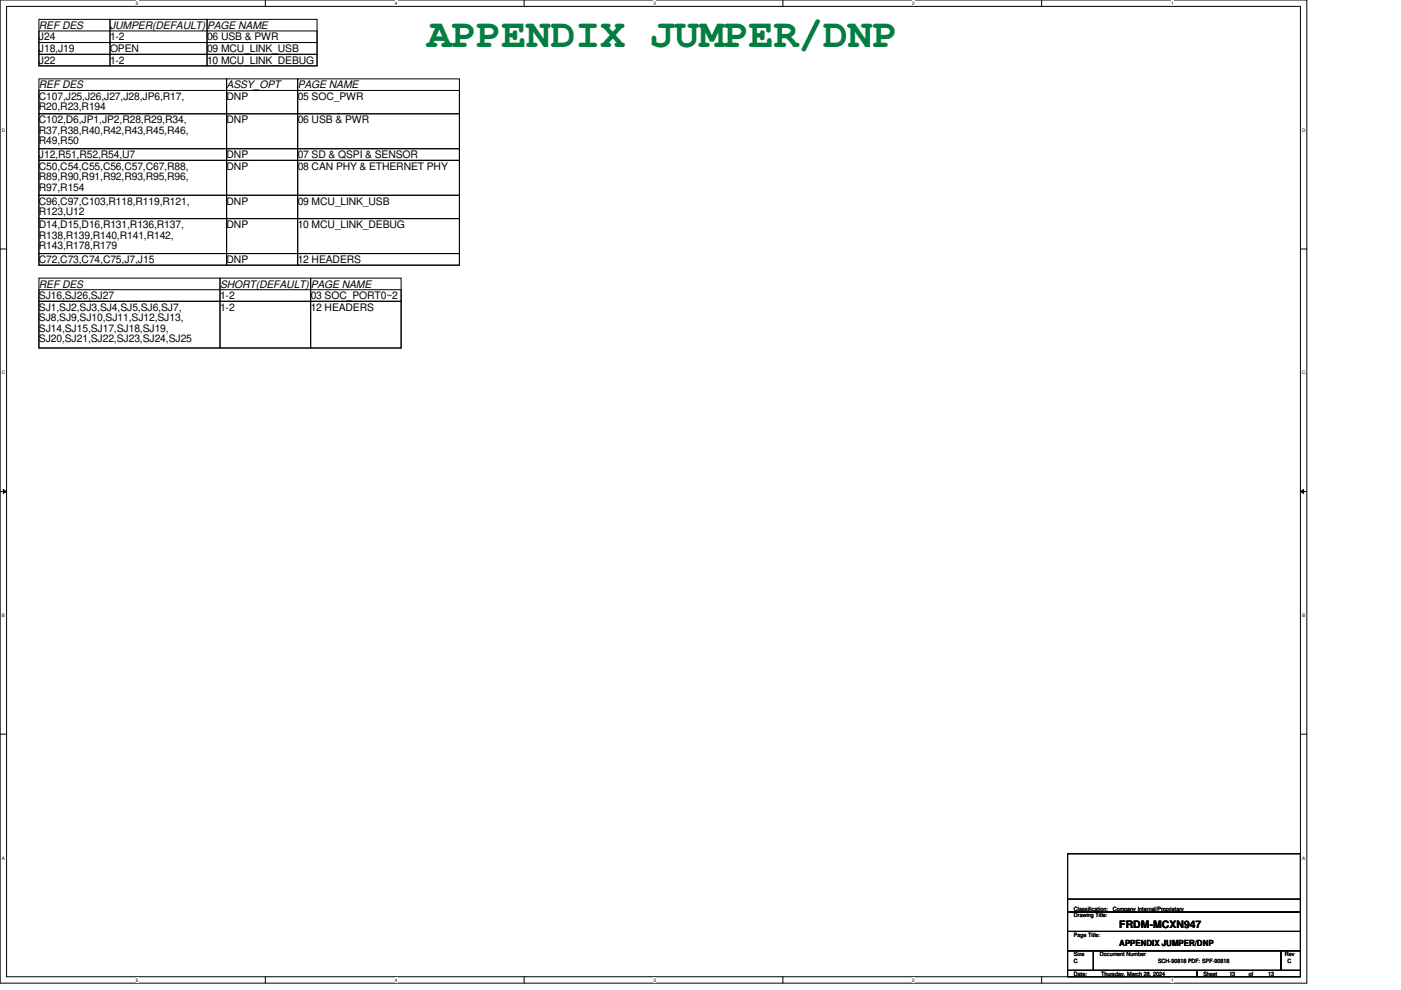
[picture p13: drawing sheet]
<svg xmlns="http://www.w3.org/2000/svg" width="297mm" height="210mm" viewBox="0 0 297 210" stroke-linecap="round" stroke-linejoin="round" font-family="sans-serif">
<defs><g id="words">
<text font-size="8.8" fill="#008040" x="90.5" y="10">APPENDIX JUMPER/DNP</text>
<g font-size="2.2">
<text x="8.3" y="6.1">REF DES</text>
<text x="8.3" y="8.6">J24</text>
<text x="8.3" y="11">J18,J19</text>
<text x="23.3" y="6.1">JUMPER(DEFAULT)PAGE NAME</text>
<text x="23.3" y="8.6">1-2</text>
<text x="23.3" y="11">OPEN</text>
<text x="43.9" y="8.6">06 USB &amp; PWR</text>
<text x="43.9" y="11">09 MCU_LINK_USB</text>
<text x="8.3" y="13.5">J22</text>
<text x="23.3" y="13.5">1-2</text>
<text x="43.9" y="13.5">10 MCU_LINK_DEBUG</text>
<text x="8.3" y="18.7">REF DES</text>
<text x="8.3" y="21.2">C107,J25,J26,J27,J28,JP6,R17,</text>
<text x="8.3" y="23.4">R20,R23,R194</text>
<text x="48" y="18.7">ASSY_OPT</text>
<text x="48" y="21.2">DNP</text>
<text x="63.1" y="18.7">PAGE NAME</text>
<text x="63.1" y="21.2">05 SOC_PWR</text>
<text x="8.3" y="26.1">C102,D6,JP1,JP2,R28,R29,R34,</text>
<text x="8.3" y="28.4">R37,R38,R40,R42,R43,R45,R46,</text>
<text x="48" y="26.1">DNP</text>
<text x="63.1" y="26.1">06 USB &amp; PWR</text>
<text x="8.3" y="30.6">R49,R50</text>
<text x="8.3" y="33.5">J12,R51,R52,R54,U7</text>
<text x="8.3" y="36">C50,C54,C55,C56,C57,C67,R88,</text>
<text x="48" y="33.5">DNP</text>
<text x="48" y="36">DNP</text>
<text x="63.1" y="33.5">07 SD &amp; QSPI &amp; SENSOR</text>
<text x="63.1" y="36">08 CAN PHY &amp; ETHERNET PHY</text>
<text x="8.3" y="38.2">R89,R90,R91,R92,R93,R95,R96,</text>
<text x="8.3" y="40.5">R97,R154</text>
<text x="8.3" y="43.4">C96,C97,C103,R118,R119,R121,</text>
<text x="8.3" y="45.6">R123,U12</text>
<text x="48" y="43.4">DNP</text>
<text x="63.1" y="43.4">09 MCU_LINK_USB</text>
<text x="8.3" y="48.3">D14,D15,D16,R131,R136,R137,</text>
<text x="8.3" y="50.6">R138,R139,R140,R141,R142,</text>
<text x="8.3" y="52.8">R143,R178,R179</text>
<text x="48" y="48.3">DNP</text>
<text x="63.1" y="48.3">10 MCU_LINK_DEBUG</text>
<text x="8.3" y="55.8">C72,C73,C74,C75,J7,J15</text>
<text x="48" y="55.8">DNP</text>
<text x="63.1" y="55.8">12 HEADERS</text>
<text x="8.3" y="61">REF DES</text>
<text x="8.3" y="63.4">SJ16,SJ26,SJ27</text>
<text x="8.3" y="65.9">SJ1,SJ2,SJ3,SJ4,SJ5,SJ6,SJ7,</text>
<text x="46.6" y="61">SHORT(DEFAULT)PAGE NAME</text>
<text x="46.6" y="65.9">1-2</text>
<text x="46.6" y="63.4">1-2</text>
<text x="65.9" y="65.9">12 HEADERS</text>
<text x="65.9" y="63.4">03 SOC_PORT0~2</text>
<text x="8.3" y="68.1">SJ8,SJ9,SJ10,SJ11,SJ12,SJ13,</text>
<text x="8.3" y="70.4">SJ14,SJ15,SJ17,SJ18,SJ19,</text>
<text x="8.3" y="72.6">SJ20,SJ21,SJ22,SJ23,SJ24,SJ25</text>
<text x="237.3" y="196.8">FRDM-MCXN947</text>
</g>
<text font-size="1.8" x="237.3" y="200.5">APPENDIX JUMPER/DNP</text>
<g font-size="1.2">
<text x="227.7" y="194.5">Drawing Title:</text>
<text x="227.7" y="193.2">Classification:</text>
<text x="235.9" y="193.2">Company Internal/Proprietary</text>
<text x="227.7" y="202.7">Size</text>
<text x="227.7" y="198.6">Page Title:</text>
<text x="233.2" y="202.7">Document Number</text>
<text x="272.4" y="202.7">Rev</text>
<text x="227.7" y="206.9">Date:</text>
<text x="227.7" y="204.1">C</text>
<text x="233.5" y="206.9">Thursday, March 28, 2024</text>
<text x="245.5" y="204.1">SCH-90818 PDF: SPF-90818</text>
<text x="255.1" y="206.9">Sheet</text>
<text x="260.6" y="206.9">13</text>
<text x="264.7" y="206.9">of</text>
<text x="268.9" y="206.9">13</text>
<text x="273" y="204.1">C</text>
</g>
<g font-size="1">
<text x="28.8" y="1">5</text>
<text x="83.7" y="1">4</text>
<text x="138.6" y="1">3</text>
<text x="193.4" y="1">2</text>
<text x="248.3" y="1">1</text>
<text x=".4" y="27.9">D</text>
<text x="276.1" y="27.9">D</text>
<text x=".4" y="79.4">C</text>
<text x="276.1" y="79.4">C</text>
<text x=".4" y="130.8">B</text>
<text x="276.1" y="130.8">B</text>
<text x=".4" y="182.2">A</text>
<text x="276.1" y="182.2">A</text>
<text x="28.8" y="208.1">5</text>
<text x="83.7" y="208.1">4</text>
<text x="138.6" y="208.1">3</text>
<text x="193.4" y="208.1">2</text>
<text x="248.3" y="208.1">1</text>
</g>
</g></defs>
<path d="M0 0h277.1v208.4h-277.1zM1.4 1.4h274.3v205.7h-274.3z" fill="none" stroke="#000" stroke-width=".21"/>
<g fill="#fff">
<path d="M28.8 .1h.6v1.1h-.6z"/>
<path d="M28.8 207.2h.6v1.1h-.6z"/>
</g>
<path d="M56.3 0v1.4M56.3 207.1v1.3" fill="none" stroke="#000" stroke-width=".21"/>
<g fill="#fff">
<path d="M83.7 .1h.5v1.1h-.5z"/>
<path d="M83.7 207.2h.5v1.1h-.5z"/>
</g>
<path d="M111.1 0v1.4M111.1 207.1v1.3" fill="none" stroke="#000" stroke-width=".21"/>
<g fill="#fff">
<path d="M138.6 .1h.5v1.1h-.5z"/>
<path d="M138.6 207.2h.5v1.1h-.5z"/>
</g>
<path d="M166 0v1.4M166 207.1v1.3" fill="none" stroke="#000" stroke-width=".21"/>
<g fill="#fff">
<path d="M193.4 .1h.6v1.1h-.6z"/>
<path d="M193.4 207.2h.6v1.1h-.6z"/>
</g>
<path d="M220.8 0v1.4M220.8 207.1v1.3" fill="none" stroke="#000" stroke-width=".21"/>
<g fill="#fff">
<path d="M248.3 .1h.5v1.1h-.5z"/>
<path d="M248.3 207.2h.5v1.1h-.5z"/>
<path d="M.4 27.1h.7v1.1h-.7z"/>
<path d="M276.1 27.1h.7v1.1h-.7z"/>
<path d="M.4 78.5h.7v1.1h-.7z"/>
<path d="M276.1 78.5h.7v1.1h-.7z"/>
</g>
<path d="M0 52.8h1.4M275.7 52.8h1.4" fill="none" stroke="#000" stroke-width=".21"/>
<g fill="#fff">
<path d="M.4 129.9h.6v1.1h-.6z"/>
<path d="M276.1 129.9h.6v1.1h-.6z"/>
</g>
<path d="M0 104.2h1.4M.7 103.8l.7 .4-.7 .4zM275.7 104.2l.7-.4v.8zM275.7 104.2h1.4" fill="none" stroke="#000" stroke-width=".21"/>
<path d="M.7 103.8l.7 .4-.7 .4zM275.7 104.2l.7-.4v.8z" fill="#000"/>
<g fill="#fff">
<path d="M.4 181.4h.6v1.1h-.6z"/>
<path d="M276.1 181.4h.6v1.1h-.6z"/>
</g>
<g fill="none" stroke="#000" stroke-width=".21">
<path d="M8.3 6.6h58.9v2.4h-58.9zM8.3 9h58.9v2.5h-58.9zM8.3 11.5h58.9v2.5h-58.9zM8.3 4.1h15v9.9h-15zM8.3 19.2h89.1v4.9h-89.1zM8.3 16.7h39.7v39.5h-39.7zM23.3 4.1h20.6v9.9h-20.6zM43.9 4.1h23.3v9.9h-23.3zM48 16.7h15.1v39.5h-15.1zM63.1 16.7h34.3v39.5h-34.3zM8.3 24.1h89.1v7.4h-89.1zM8.3 31.5h89.1v2.5h-89.1z"/>
<path d="M8.3 34h89.1v7.4h-89.1zM8.3 41.4h89.1v5h-89.1zM8.3 46.4h89.1v7.4h-89.1zM8.3 53.8h89.1v2.4h-89.1zM8.3 59h38.3v14.8h-38.3zM46.6 59h19.3v14.8h-19.3zM65.9 59h19.1v14.8h-19.1zM8.3 61.4h76.7v2.5h-76.7zM8.3 63.9h76.7v9.9h-76.7zM0 155.7h1.4M275.7 155.7h1.4M226.4 193.4h49.3v4.1h-49.3z"/>
<path d="M226.4 197.5h49.3v4.1h-49.3zM226.4 181h49.3v12.4h-49.3zM226.4 190.6h49.3M275.7 190.6h.1M226.4 201.6h5.4v4.1h-5.4zM226.4 205.7h27.4v1.4h-27.4zM231.8 201.6h39.8v4.1h-39.8zM253.8 205.7h21.9v1.4h-21.9zM271.6 201.6h4.1v4.1h-4.1z"/>
</g>
<use href="#words"/>
</svg>
